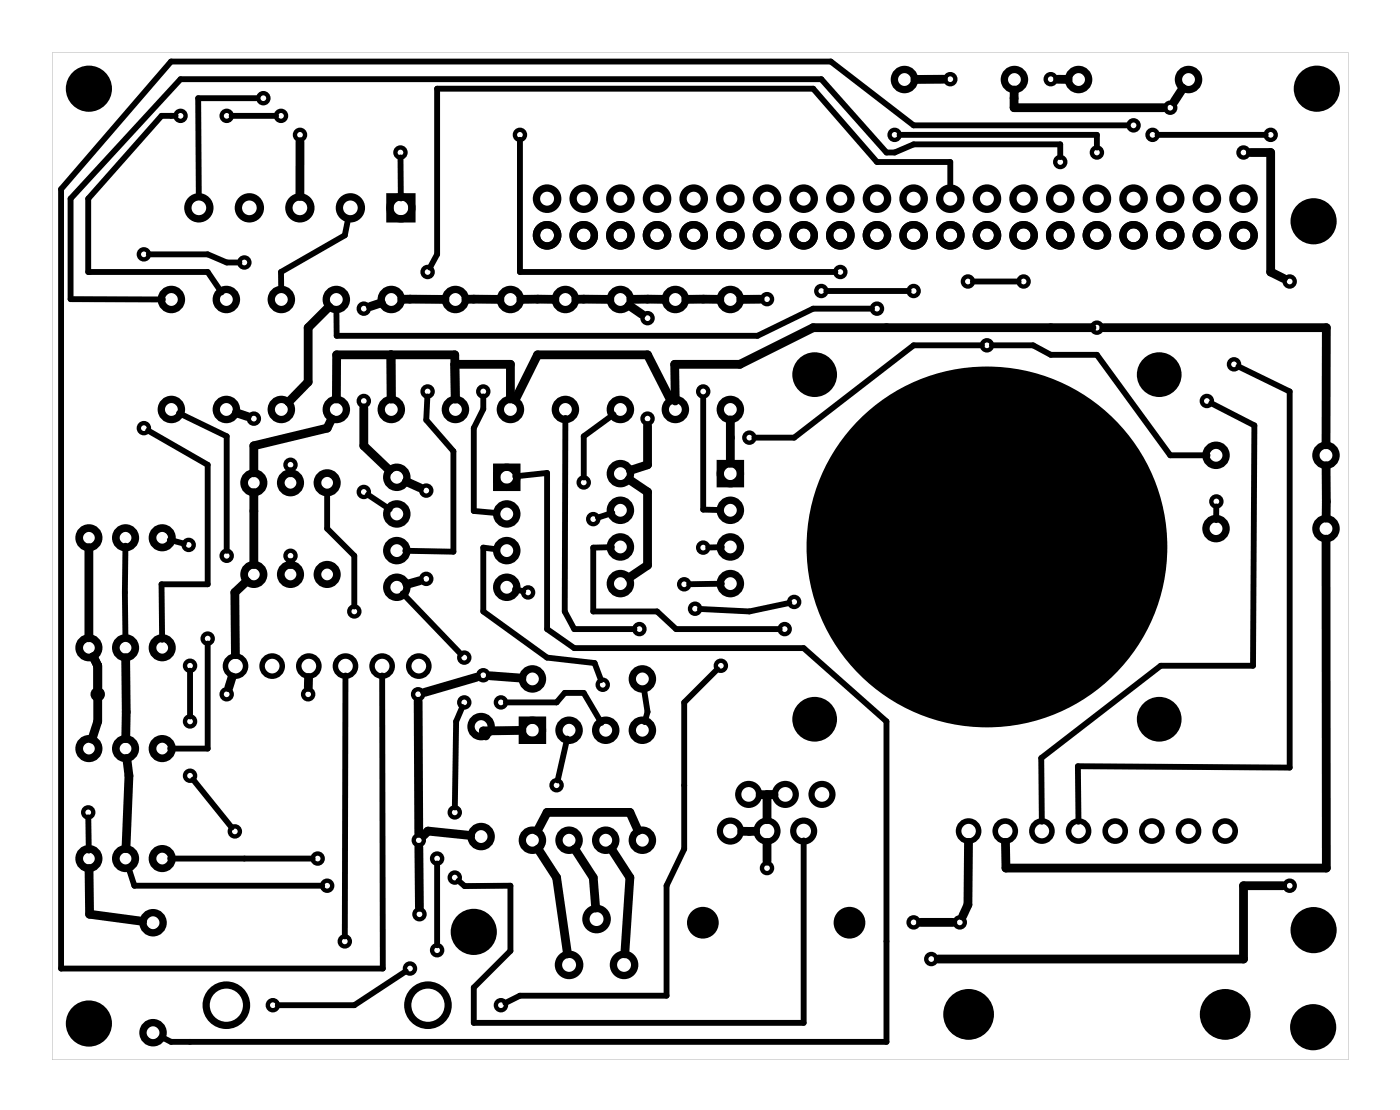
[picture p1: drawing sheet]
<svg xmlns="http://www.w3.org/2000/svg" width="97mm" height="77mm" viewBox="0 0 97 77" stroke-linecap="round" stroke-linejoin="round" font-family="sans-serif">
<path d="M3.6 3.6v69.8h89.8v-69.8zM3.6 3.6h89.8v69.8h-89.8z" fill="#000"/>
<g fill="none" stroke="#000" stroke-width=".39">
<circle cx="67.1" cy="57.6" r=".69"/>
<circle cx="69.7" cy="57.6" r=".69"/>
<circle cx="72.2" cy="57.6" r=".69"/>
<circle cx="74.7" cy="57.6" r=".69"/>
<circle cx="77.3" cy="57.6" r=".69"/>
<circle cx="79.8" cy="57.6" r=".69"/>
<circle cx="82.4" cy="57.6" r=".69"/>
<circle cx="84.9" cy="57.6" r=".69"/>
</g>
<g fill="none" stroke="#000" stroke-width=".51">
<path d="M27 13.6h1.5v1.6h-1.5zM34.4 32.4h1.4v1.4h-1.4zM49.9 32.1h1.4v1.4h-1.4zM36.2 49.9h1.4v1.4h-1.4z"/>
<circle cx="13.8" cy="14.4" r=".76"/>
<circle cx="17.3" cy="14.4" r=".76"/>
<circle cx="20.8" cy="14.4" r=".76"/>
<circle cx="24.3" cy="14.4" r=".76"/>
<circle cx="27.8" cy="14.4" r=".76"/>
<circle cx="37.9" cy="16.3" r=".74"/>
<circle cx="37.9" cy="13.8" r=".74"/>
<circle cx="40.5" cy="16.3" r=".74"/>
<circle cx="40.5" cy="13.8" r=".74"/>
<circle cx="43" cy="16.3" r=".74"/>
<circle cx="43" cy="13.8" r=".74"/>
<circle cx="45.5" cy="16.3" r=".74"/>
<circle cx="45.5" cy="13.8" r=".74"/>
<circle cx="48.1" cy="16.3" r=".74"/>
<circle cx="48.1" cy="13.8" r=".74"/>
<circle cx="50.6" cy="16.3" r=".74"/>
<circle cx="50.6" cy="13.8" r=".74"/>
<circle cx="53.2" cy="16.3" r=".74"/>
<circle cx="53.2" cy="13.8" r=".74"/>
<circle cx="55.7" cy="16.3" r=".74"/>
<circle cx="55.7" cy="13.8" r=".74"/>
<circle cx="58.2" cy="16.3" r=".74"/>
<circle cx="58.2" cy="13.8" r=".74"/>
<circle cx="60.8" cy="16.3" r=".74"/>
<circle cx="60.8" cy="13.8" r=".74"/>
<circle cx="62.7" cy="5.5" r=".7"/>
<circle cx="63.3" cy="16.3" r=".74"/>
<circle cx="63.3" cy="13.8" r=".74"/>
<circle cx="65.9" cy="16.3" r=".74"/>
<circle cx="65.9" cy="13.8" r=".74"/>
<circle cx="68.4" cy="16.3" r=".74"/>
<circle cx="68.4" cy="13.8" r=".74"/>
<circle cx="70.3" cy="5.5" r=".7"/>
<circle cx="70.9" cy="16.3" r=".74"/>
<circle cx="70.9" cy="13.8" r=".74"/>
<circle cx="73.5" cy="16.3" r=".74"/>
<circle cx="73.5" cy="13.8" r=".74"/>
<circle cx="74.7" cy="5.5" r=".7"/>
<circle cx="76" cy="16.3" r=".74"/>
<circle cx="76" cy="13.8" r=".74"/>
<circle cx="78.6" cy="16.3" r=".74"/>
<circle cx="78.6" cy="13.8" r=".74"/>
<circle cx="81.1" cy="16.3" r=".74"/>
<circle cx="81.1" cy="13.8" r=".74"/>
<circle cx="82.4" cy="5.5" r=".7"/>
<circle cx="83.6" cy="16.3" r=".74"/>
<circle cx="83.6" cy="13.8" r=".74"/>
<circle cx="86.2" cy="16.3" r=".74"/>
<circle cx="86.2" cy="13.8" r=".74"/>
<circle cx="11.9" cy="28.4" r=".7"/>
<circle cx="11.9" cy="20.8" r=".7"/>
<circle cx="15.7" cy="28.4" r=".7"/>
<circle cx="15.7" cy="20.8" r=".7"/>
<circle cx="19.5" cy="28.4" r=".7"/>
<circle cx="19.5" cy="20.8" r=".7"/>
<circle cx="23.3" cy="28.4" r=".7"/>
<circle cx="23.3" cy="20.8" r=".7"/>
<circle cx="27.1" cy="28.4" r=".7"/>
<circle cx="27.1" cy="20.8" r=".7"/>
<circle cx="27.5" cy="33.1" r=".7"/>
<circle cx="27.5" cy="38.1" r=".7"/>
<circle cx="27.5" cy="35.6" r=".7"/>
<circle cx="31.6" cy="28.4" r=".7"/>
<circle cx="31.6" cy="20.8" r=".7"/>
<circle cx="35.1" cy="33.1" r=".7"/>
<circle cx="35.1" cy="35.6" r=".7"/>
<circle cx="35.1" cy="38.1" r=".7"/>
<circle cx="35.4" cy="28.4" r=".7"/>
<circle cx="35.4" cy="20.8" r=".7"/>
<circle cx="39.2" cy="28.4" r=".7"/>
<circle cx="39.2" cy="20.8" r=".7"/>
<circle cx="43" cy="28.4" r=".7"/>
<circle cx="43" cy="20.8" r=".7"/>
<circle cx="43" cy="32.8" r=".7"/>
<circle cx="43" cy="35.4" r=".7"/>
<circle cx="43" cy="37.9" r=".7"/>
<circle cx="46.8" cy="28.4" r=".7"/>
<circle cx="46.8" cy="20.8" r=".7"/>
<circle cx="50.6" cy="32.8" r=".7"/>
<circle cx="50.6" cy="37.9" r=".7"/>
<circle cx="50.6" cy="35.4" r=".7"/>
<circle cx="50.6" cy="28.4" r=".7"/>
<circle cx="50.6" cy="20.8" r=".7"/>
<circle cx="84.3" cy="31.5" r=".7"/>
<circle cx="84.3" cy="36.6" r=".7"/>
<circle cx="91.9" cy="36.6" r=".7"/>
<circle cx="91.9" cy="31.5" r=".7"/>
<circle cx="27.5" cy="40.7" r=".7"/>
<circle cx="33.3" cy="58" r=".7"/>
<circle cx="33.3" cy="50.3" r=".7"/>
<circle cx="35.1" cy="40.7" r=".7"/>
<circle cx="36.9" cy="47" r=".7"/>
<circle cx="36.9" cy="58.2" r=".7"/>
<circle cx="36.9" cy="50.6" r=".7"/>
<circle cx="39.4" cy="58.2" r=".7"/>
<circle cx="39.4" cy="50.6" r=".7"/>
<circle cx="42" cy="58.2" r=".7"/>
<circle cx="42" cy="50.6" r=".7"/>
<circle cx="43" cy="40.4" r=".7"/>
<circle cx="44.5" cy="47" r=".7"/>
<circle cx="44.5" cy="58.2" r=".7"/>
<circle cx="44.5" cy="50.6" r=".7"/>
<circle cx="50.6" cy="40.4" r=".7"/>
<circle cx="10.6" cy="71.6" r=".7"/>
<circle cx="10.6" cy="63.9" r=".7"/>
<circle cx="39.4" cy="66.9" r=".74"/>
<circle cx="41.3" cy="63.7" r=".74"/>
<circle cx="43.2" cy="66.9" r=".74"/>
<circle cx="67.1" cy="70.3" r="1.5"/>
<circle cx="84.9" cy="70.3" r="1.5"/>
</g>
<g fill="none" stroke="#000" stroke-width=".38">
<circle cx="16.3" cy="46.2" r=".7"/>
<circle cx="18.9" cy="46.2" r=".7"/>
<circle cx="21.4" cy="46.2" r=".7"/>
<circle cx="23.9" cy="46.2" r=".7"/>
<circle cx="26.5" cy="46.2" r=".7"/>
<circle cx="29" cy="46.2" r=".7"/>
</g>
<g fill="none" stroke="#000" stroke-width=".43">
<circle cx="50.6" cy="57.6" r=".72"/>
<circle cx="51.9" cy="55" r=".72"/>
<circle cx="53.2" cy="57.6" r=".72"/>
<circle cx="54.4" cy="55" r=".72"/>
<circle cx="55.7" cy="57.6" r=".72"/>
<circle cx="57" cy="55" r=".72"/>
</g>
<g fill="#000">
<circle cx="6.2" cy="6.1" r="1.6"/>
<circle cx="91" cy="15.3" r="1.6"/>
<circle cx="91.3" cy="6.1" r="1.6"/>
<circle cx="56.5" cy="26" r="1.55"/>
<circle cx="68.4" cy="37.9" r="12.5"/>
<circle cx="80.3" cy="26" r="1.55"/>
<circle cx="56.5" cy="49.8" r="1.55"/>
<circle cx="80.3" cy="49.8" r="1.55"/>
<circle cx="6.2" cy="70.9" r="1.6"/>
<circle cx="32.8" cy="64.6" r="1.6"/>
<circle cx="48.7" cy="63.9" r="1.1"/>
<circle cx="58.9" cy="63.9" r="1.1"/>
<circle cx="67.1" cy="70.4" r="1.6"/>
<circle cx="84.9" cy="70.4" r="1.6"/>
<circle cx="91" cy="71.2" r="1.6"/>
<circle cx="91" cy="64.4" r="1.6"/>
</g>
<g fill="none" stroke="#000" stroke-width=".53">
<circle cx="6.2" cy="37.3" r=".67"/>
<circle cx="8.7" cy="37.3" r=".67"/>
<circle cx="11.2" cy="37.3" r=".67"/>
<circle cx="17.6" cy="33.5" r=".67"/>
<circle cx="17.6" cy="39.8" r=".67"/>
<circle cx="20.1" cy="39.8" r=".67"/>
<circle cx="20.1" cy="33.5" r=".67"/>
<circle cx="22.7" cy="33.5" r=".67"/>
<circle cx="22.7" cy="39.8" r=".67"/>
<circle cx="6.2" cy="59.5" r=".67"/>
<circle cx="6.2" cy="51.9" r=".67"/>
<circle cx="6.2" cy="44.9" r=".67"/>
<circle cx="8.7" cy="51.9" r=".67"/>
<circle cx="8.7" cy="59.5" r=".67"/>
<circle cx="8.7" cy="44.9" r=".67"/>
<circle cx="11.2" cy="59.5" r=".67"/>
<circle cx="11.2" cy="51.9" r=".67"/>
<circle cx="11.2" cy="44.9" r=".67"/>
</g>
<g fill="none" stroke="#000" stroke-width=".5">
<circle cx="15.7" cy="69.6" r="1.4"/>
<circle cx="29.7" cy="69.6" r="1.4"/>
</g>
<g fill="none" stroke="#000" stroke-width=".3">
<circle cx="10" cy="17.6" r=".35"/>
<circle cx="12.5" cy="8" r=".35"/>
<circle cx="15.7" cy="8" r=".35"/>
<circle cx="16.9" cy="18.2" r=".35"/>
<circle cx="18.2" cy="6.8" r=".35"/>
<circle cx="19.5" cy="8" r=".35"/>
<circle cx="20.8" cy="9.3" r=".35"/>
<circle cx="27.8" cy="10.6" r=".35"/>
<circle cx="29.6" cy="18.8" r=".35"/>
<circle cx="36" cy="9.3" r=".35"/>
<circle cx="58.2" cy="18.8" r=".35"/>
<circle cx="62" cy="9.3" r=".35"/>
<circle cx="65.9" cy="5.5" r=".35"/>
<circle cx="67.1" cy="19.5" r=".35"/>
<circle cx="70.9" cy="19.5" r=".35"/>
<circle cx="72.8" cy="5.5" r=".35"/>
<circle cx="73.5" cy="11.2" r=".35"/>
<circle cx="76" cy="10.6" r=".35"/>
<circle cx="78.6" cy="8.7" r=".35"/>
<circle cx="79.9" cy="9.3" r=".35"/>
<circle cx="81.1" cy="7.5" r=".35"/>
<circle cx="86.2" cy="10.6" r=".35"/>
<circle cx="88.1" cy="9.3" r=".35"/>
<circle cx="89.4" cy="19.5" r=".35"/>
<circle cx="10" cy="29.7" r=".35"/>
<circle cx="13.1" cy="37.8" r=".35"/>
<circle cx="15.7" cy="38.5" r=".35"/>
<circle cx="17.6" cy="29" r=".35"/>
<circle cx="20.1" cy="32.2" r=".35"/>
<circle cx="20.1" cy="38.5" r=".35"/>
<circle cx="25.2" cy="21.4" r=".35"/>
<circle cx="25.2" cy="27.8" r=".35"/>
<circle cx="25.2" cy="34.1" r=".35"/>
<circle cx="29.5" cy="34" r=".35"/>
<circle cx="29.6" cy="27.1" r=".35"/>
<circle cx="33.5" cy="27.1" r=".35"/>
<circle cx="40.5" cy="33.4" r=".35"/>
<circle cx="41.1" cy="36" r=".35"/>
<circle cx="44.9" cy="22" r=".35"/>
<circle cx="44.9" cy="29" r=".35"/>
<circle cx="48.7" cy="27.1" r=".35"/>
<circle cx="48.7" cy="37.9" r=".35"/>
<circle cx="51.9" cy="30.3" r=".35"/>
<circle cx="53.2" cy="20.7" r=".35"/>
<circle cx="56.9" cy="20.2" r=".35"/>
<circle cx="60.8" cy="21.4" r=".35"/>
<circle cx="63.3" cy="20.2" r=".35"/>
<circle cx="68.4" cy="23.9" r=".35"/>
<circle cx="76" cy="22.7" r=".35"/>
<circle cx="83.6" cy="27.8" r=".35"/>
<circle cx="84.3" cy="34.7" r=".35"/>
<circle cx="85.5" cy="25.2" r=".35"/>
<circle cx="6.1" cy="56.3" r=".35"/>
<circle cx="6.8" cy="48.1" r=".35"/>
<circle cx="13.2" cy="50" r=".35"/>
<circle cx="13.2" cy="46.1" r=".35"/>
<circle cx="13.2" cy="53.7" r=".35"/>
<circle cx="14.4" cy="44.2" r=".35"/>
<circle cx="15.7" cy="48.1" r=".35"/>
<circle cx="16.3" cy="57.6" r=".35"/>
<circle cx="21.4" cy="48.1" r=".35"/>
<circle cx="22" cy="59.5" r=".35"/>
<circle cx="24.6" cy="42.4" r=".35"/>
<circle cx="29" cy="48.1" r=".35"/>
<circle cx="29" cy="58.2" r=".35"/>
<circle cx="29.5" cy="40.1" r=".35"/>
<circle cx="30.3" cy="59.5" r=".35"/>
<circle cx="31.5" cy="56.3" r=".35"/>
<circle cx="32.2" cy="48.7" r=".35"/>
<circle cx="32.2" cy="45.6" r=".35"/>
<circle cx="33.5" cy="46.8" r=".35"/>
<circle cx="34.7" cy="48.7" r=".35"/>
<circle cx="36.6" cy="41" r=".35"/>
<circle cx="38.6" cy="54.4" r=".35"/>
<circle cx="41.8" cy="47.4" r=".35"/>
<circle cx="44.3" cy="43.6" r=".35"/>
<circle cx="47.4" cy="40.5" r=".35"/>
<circle cx="48.2" cy="42.2" r=".35"/>
<circle cx="50" cy="46.1" r=".35"/>
<circle cx="54.4" cy="43.6" r=".35"/>
<circle cx="55" cy="41.7" r=".35"/>
<circle cx="18.9" cy="69.6" r=".35"/>
<circle cx="22.7" cy="61.4" r=".35"/>
<circle cx="23.9" cy="65.2" r=".35"/>
<circle cx="28.4" cy="67.1" r=".35"/>
<circle cx="29.1" cy="63.3" r=".35"/>
<circle cx="30.3" cy="65.8" r=".35"/>
<circle cx="31.5" cy="60.8" r=".35"/>
<circle cx="34.7" cy="69.6" r=".35"/>
<circle cx="53.2" cy="60.1" r=".35"/>
<circle cx="63.3" cy="63.9" r=".35"/>
<circle cx="64.5" cy="66.4" r=".35"/>
<circle cx="66.5" cy="63.9" r=".35"/>
<circle cx="89.4" cy="61.4" r=".35"/>
</g>
<g fill="none" stroke="#000" stroke-width=".61">
<path d="M20.8 9.8v3.8M65.4 5.5h-2M70.3 6.2v1.3h10.3M73.3 5.5h.7M82 6.1l-.6 1M86.7 10.6h1.4v8.2l.8 .5M6.2 37.9v6.3M16.4 28.6l.7 .3M17.6 34.1v5M20.1 32.7v.1M20.1 39v.1M22.8 21.3l-1.4 1.4v3.8l-1.4 1.4"/>
<path d="M23 29l-.3 .7-5.1 1.2v1.9M23.3 27.6v-3h8.2v3v-2.4h3.9v2.4M25.2 28.3v2.6l1.8 1.7M26.4 21l-.7 .2M27.1 24.6v3M27.8 20.7h3M28.2 33.4l.9 .4M32.3 20.7h2.3M35.7 27.7l1.6-3.1h7.6l1.6 3.1M36.1 20.7h2.4M39.9 20.7h2.4M43.6 21.2l.9 .6"/>
<path d="M43.6 33.2l1.3 .9v5.1l-1.3 .8M43.7 20.7h2.4M44.9 29.5v2.7l-1.2 .4M49.9 20.7h-2.4M50.6 29.1v3M52.7 20.7h-1.4M75.7 22.7h-19.4l-5 2.5h-4.5v2.6M76.5 22.7h15.4v8.1M91.9 37.4v22.7h-22.2v-1.7M91.9 32.3v3.6M6.5 45.5l.3 .6v3.9l-.4 1.2M8.7 45.6v5.6"/>
<path d="M8.8 52.5l.1 1.2-.2 5.1M16.1 46.9l-.2 .7M17.1 40.3l-.8 .7v4.4M21.4 46.9v.7M29 48.6v9.1M29 58.7l.1 4.2M29.1 40.2l-.9 .3M29.4 57.9l.3-.3 2.9 .3M33 46.9l-3.6 1.1M34 46.8l2.2 .2M36.2 50.6h-2.7l.2 .4M37.3 58.8l1.3 2 .7 5.3"/>
<path d="M39.8 58.8l1.3 2 .2 2.1M42.4 58.8l1.2 2-.3 5.3M44.2 57.6l-.6-1.3h-5.7l-.7 1.3M51.4 57.6h1M52.7 55.1h.5M53.2 55.1v1.7M53.2 58.4v1.3M53.6 55.1h-.4M67.1 58.4v4.3l-.4 .8M6.2 60.2v3.1l3.7 .5M63.8 63.9h2.2M88.9 61.4h-2.7v5h-21.2"/>
</g>
<g fill="none" stroke="#000" stroke-width=".41">
<path d="M10.3 17.6h4.1l1.3 .6h.9M12.2 8h-1l-5.1 5.8v5h8.3l1 1.5M16.1 8h3M17.8 6.8h-4.1l.1 6.8M24.1 15.2l-.2 1.1-4.4 2.5v1.2M27.8 10.9v2.9M36 9.7v9.1h21.9M62.3 9.3h13.7v.9M65.9 13v-1.8h-5.1l-4.5-5.1h-26v11.5l-.5 .9M67.4 19.5h3.2M73.5 10.9v-.9h-10.2l-1.3 .6h-.6l-4.5-5.1h-44.4l-7.6 8.3v6.9h6.4M78.1 8.7h-14.8l-5.7-4.4h-45.7l-7.7 8.8v54h22.3v-20.3"/>
<path d="M80.2 9.3h7.5M8.7 37.8v6.4M10.3 29.8l4.1 2.4v8.3h-3.2v3.8M11.8 37.4l.9 .3M12.4 28.6l3.3 1.6v8M22.7 34.1v2.5l1.9 1.9v3.5M25.5 34.3l1.5 1M29.6 27.5l-.1 1.6 1.9 2.2v6.9h-3.3M33.5 27.5v.8l-.7 1.4v5.7l1.6 .1M34.4 38.1l-.9-.2v4.5l4.4 3.2 3.3 .3 .4 1.2M35.7 33l2.2-.2v10.8l1.9 1.3h15.9l5.7 5.1v22.2h-49.5l-.6-.3M39.2 29l-.1 13.4 .7 1.2h4.2"/>
<path d="M42.4 37.9h-1.3v4.5h4.4l1.3 1.2h7.2M42.4 35.5l-1 .4M42.5 28.7l-2 1.5v2.9M48.7 27.6v7.7h1.2M50 37.9h-.9M57.3 20.2h5.7M60.4 21.4h-4.1l-3.8 1.9h-29.2v-1.8M68 23.9h-4.7l-8.3 6.4h-2.7M68.7 23.9h2.9l1.2 .7h3.2l5.1 6.9h2.6M83.9 27.9l3 1.6-.1 16.6h-6.4l-8.2 6.4v4.4M84.3 35.1v.9M85.8 25.4l3.6 1.7v26.1l-14.7-.1v3.8"/>
<path d="M6.1 56.6l.1 2.3M11.8 59.5h9.9M13.2 46.5v3.1M13.4 54l2.7 3.3M14.4 44.6v7.3h-2.6M23.9 46.8v18.1M27.9 41.1l4 4.2M30.3 59.8v5.7M32 49l-.4 1-.1 5.9M35.1 48.7h3.5l.5-.7h1.4l1.2 2.1M35.7 40.8l.6 .2M39.3 51.2l-.7 2.9"/>
<path d="M44.6 47.8l.3 1.5-.2 .7M49.7 46.4l-2.3 2.3v10.1l-1.2 2.6v7.6h-10.2l-1 .5M50 40.4l-2.2 .1M54.7 41.8l-2.8 .6-3.4-.2M55.7 58.2v12.7h-22.9v-2.5l2.6-2.5v-4.5h-3.2l-.4-.4M8.9 60.1l.4 1.3h13M28.1 67.3l-3.5 2.3h-5.4"/>
</g>
</svg>
